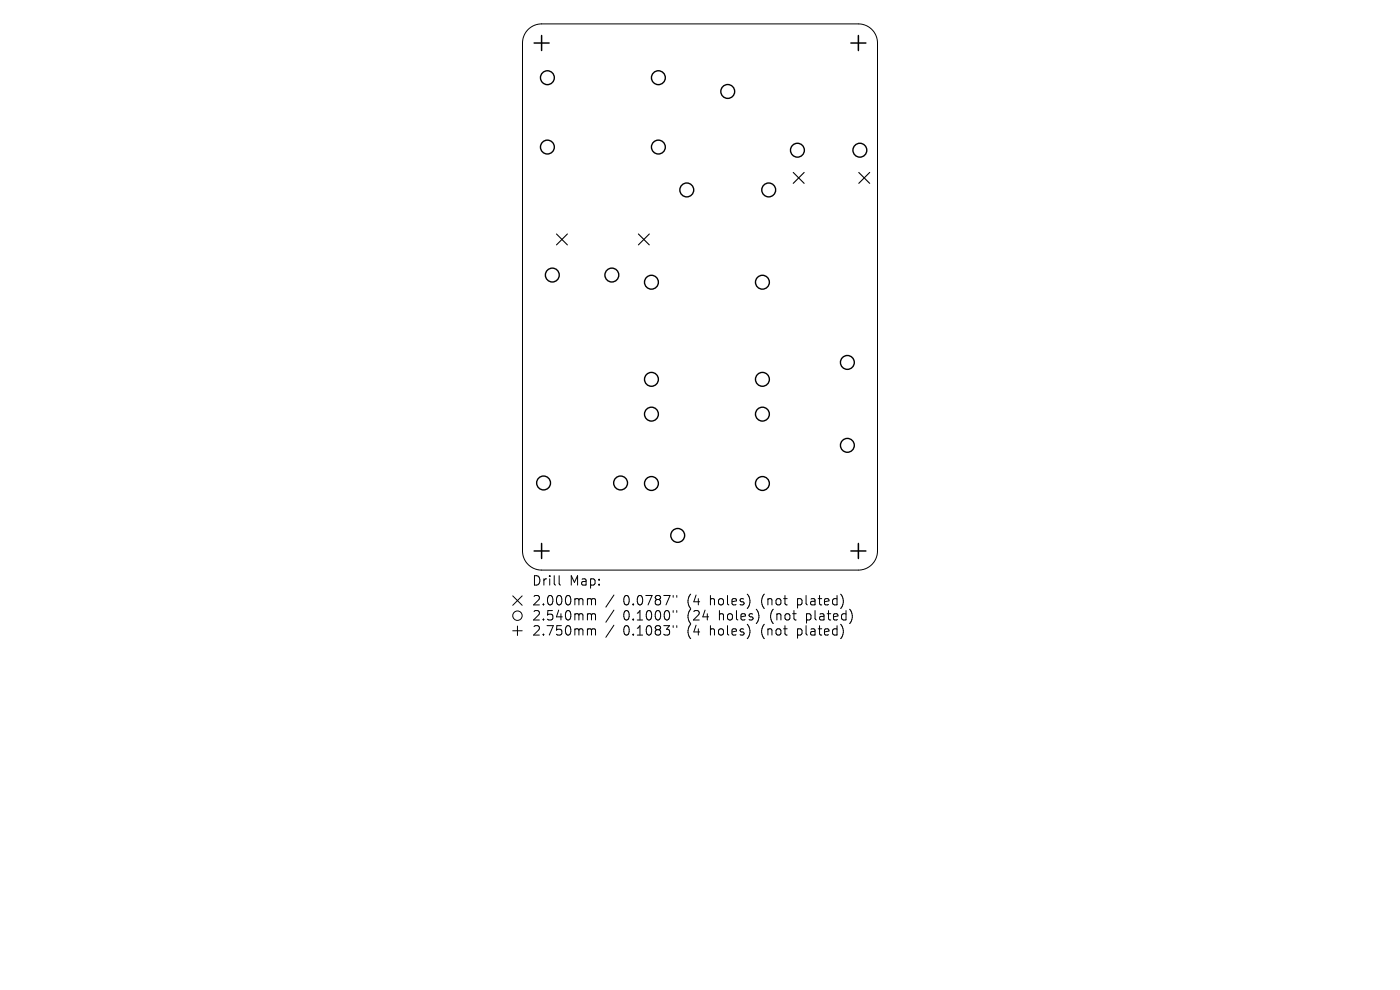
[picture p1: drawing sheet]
<svg xmlns="http://www.w3.org/2000/svg" width="297mm" height="210mm" viewBox="0 0 297 210" stroke-linecap="round" stroke-linejoin="round" font-family="sans-serif">
<defs><g id="words">
<g font-size="2.8">
<text x="112.8" y="124.5">Drill</text>
<text x="120.7" y="124.5">Map:</text>
<text x="112.8" y="128.7">2.000mm</text>
<text x="112.8" y="131.9">2.540mm</text>
<text x="132" y="128.7">0.0787&quot;</text>
<text x="132" y="131.9">0.1000&quot;</text>
<text x="145.6" y="128.7">(4</text>
<text x="145.6" y="131.9">(24</text>
<text x="150.5" y="128.7">holes)</text>
<text x="152.4" y="131.9">holes)</text>
<text x="161.5" y="128.7">(not</text>
<text x="163.4" y="131.9">(not</text>
<text x="169.2" y="128.7">plated)</text>
<text x="171.1" y="131.9">plated)</text>
<text x="112.8" y="135.1">2.750mm</text>
<text x="132" y="135.1">0.1083&quot;</text>
<text x="145.6" y="135.1">(4</text>
<text x="150.5" y="135.1">holes)</text>
<text x="161.5" y="135.1">(not</text>
<text x="169.2" y="135.1">plated)</text>
</g>
</g></defs>
<g fill="none" stroke="#000" stroke-width=".21">
<path d="M112 6.3a4.1 4.1 0 0 1 2.9-1.2h67.2a4.1 4.1 0 0 1 4.1 4v107.8a4.1 4.1 0 0 1-4.1 4h-67.2a4.1 4.1 0 0 1-4.1-4v-107.8l.3-1.3zM108.8 126.4l2 2M108.8 133.8h2M109.8 132.8v2M110.8 126.4l-2 2M118.6 122.1v1.7l.3 .3M124.9 127l.5 .1 .1 .2M124.9 130.2h.3l.3 .3M124.9 133.4l.5 .1 .1 .2M125.5 127.3l.3-.3 .4 .1 .1 1.2M125.5 127.3v1M125.5 130.5v1"/>
<path d="M125.5 133.7v1M125.5 130.5l.3-.3 .4 .1 .1 1.2M125.5 133.7l.3-.3 .4 .1 .1 1.2M130.2 126.2l-1.7 2.6M130.2 129.4l-1.7 2.6M130.2 132.6l-1.7 2.6M142.8 126.3v.4M142.8 129.5v.4M142.8 132.7v.4M143.6 126.3v.4M143.6 129.5v.4M143.6 132.7v.4"/>
<path d="M158.8 126.4l.3 1-.3 1.3M159 133.3l.1 .8-.3 1M160.9 130.1l.1 .8-.3 1M178.4 126.1a2.35 2.35 0 0 1 0 2.9M178.8 133.3l.1 .8-.5 1.3M180.3 129.3a2.35 2.35 0 0 1 0 2.9"/>
<circle cx="109.8" cy="130.6" r="1"/>
</g>
<path d="M168.3 36.6l2.3 2.3M170.6 36.6l-2.3 2.3M182.2 36.6l2.3 2.3M184.5 36.6l-2.3 2.3M118.1 49.6l2.3 2.3M120.4 49.6l-2.3 2.3M135.4 49.6l2.3 2.3M137.7 49.6l-2.3 2.3" fill="none" stroke="#000" stroke-width=".23"/>
<g fill="none" stroke="#000" stroke-width=".29">
<circle cx="116.1" cy="16.5" r="1.47"/>
<circle cx="139.7" cy="16.5" r="1.47"/>
<circle cx="154.4" cy="19.4" r="1.47"/>
<circle cx="116.1" cy="31.2" r="1.47"/>
<circle cx="139.7" cy="31.2" r="1.47"/>
<circle cx="169.2" cy="31.9" r="1.47"/>
<circle cx="182.4" cy="31.9" r="1.47"/>
<circle cx="117.2" cy="58.3" r="1.47"/>
<circle cx="129.8" cy="58.3" r="1.47"/>
<circle cx="138.2" cy="59.9" r="1.47"/>
<circle cx="145.7" cy="40.3" r="1.47"/>
<circle cx="161.7" cy="59.9" r="1.47"/>
<circle cx="163.1" cy="40.3" r="1.47"/>
<circle cx="179.8" cy="76.9" r="1.47"/>
<circle cx="138.2" cy="87.8" r="1.47"/>
<circle cx="138.2" cy="80.5" r="1.47"/>
<circle cx="161.7" cy="87.8" r="1.47"/>
<circle cx="161.7" cy="80.5" r="1.47"/>
<circle cx="179.8" cy="94.5" r="1.47"/>
<circle cx="115.3" cy="102.5" r="1.47"/>
<circle cx="131.7" cy="102.5" r="1.47"/>
<circle cx="138.2" cy="102.6" r="1.47"/>
<circle cx="143.8" cy="113.6" r="1.47"/>
<circle cx="161.7" cy="102.6" r="1.47"/>
</g>
<path d="M113.3 9.1h3.2M114.9 7.5v3.2M180.5 9.1h3.2M182.1 7.5v3.2M113.3 116.9h3.2M114.9 115.3v3.2M180.5 116.9h3.2M182.1 115.3v3.2" fill="none" stroke="#000" stroke-width=".32"/>
<use href="#words"/>
</svg>
